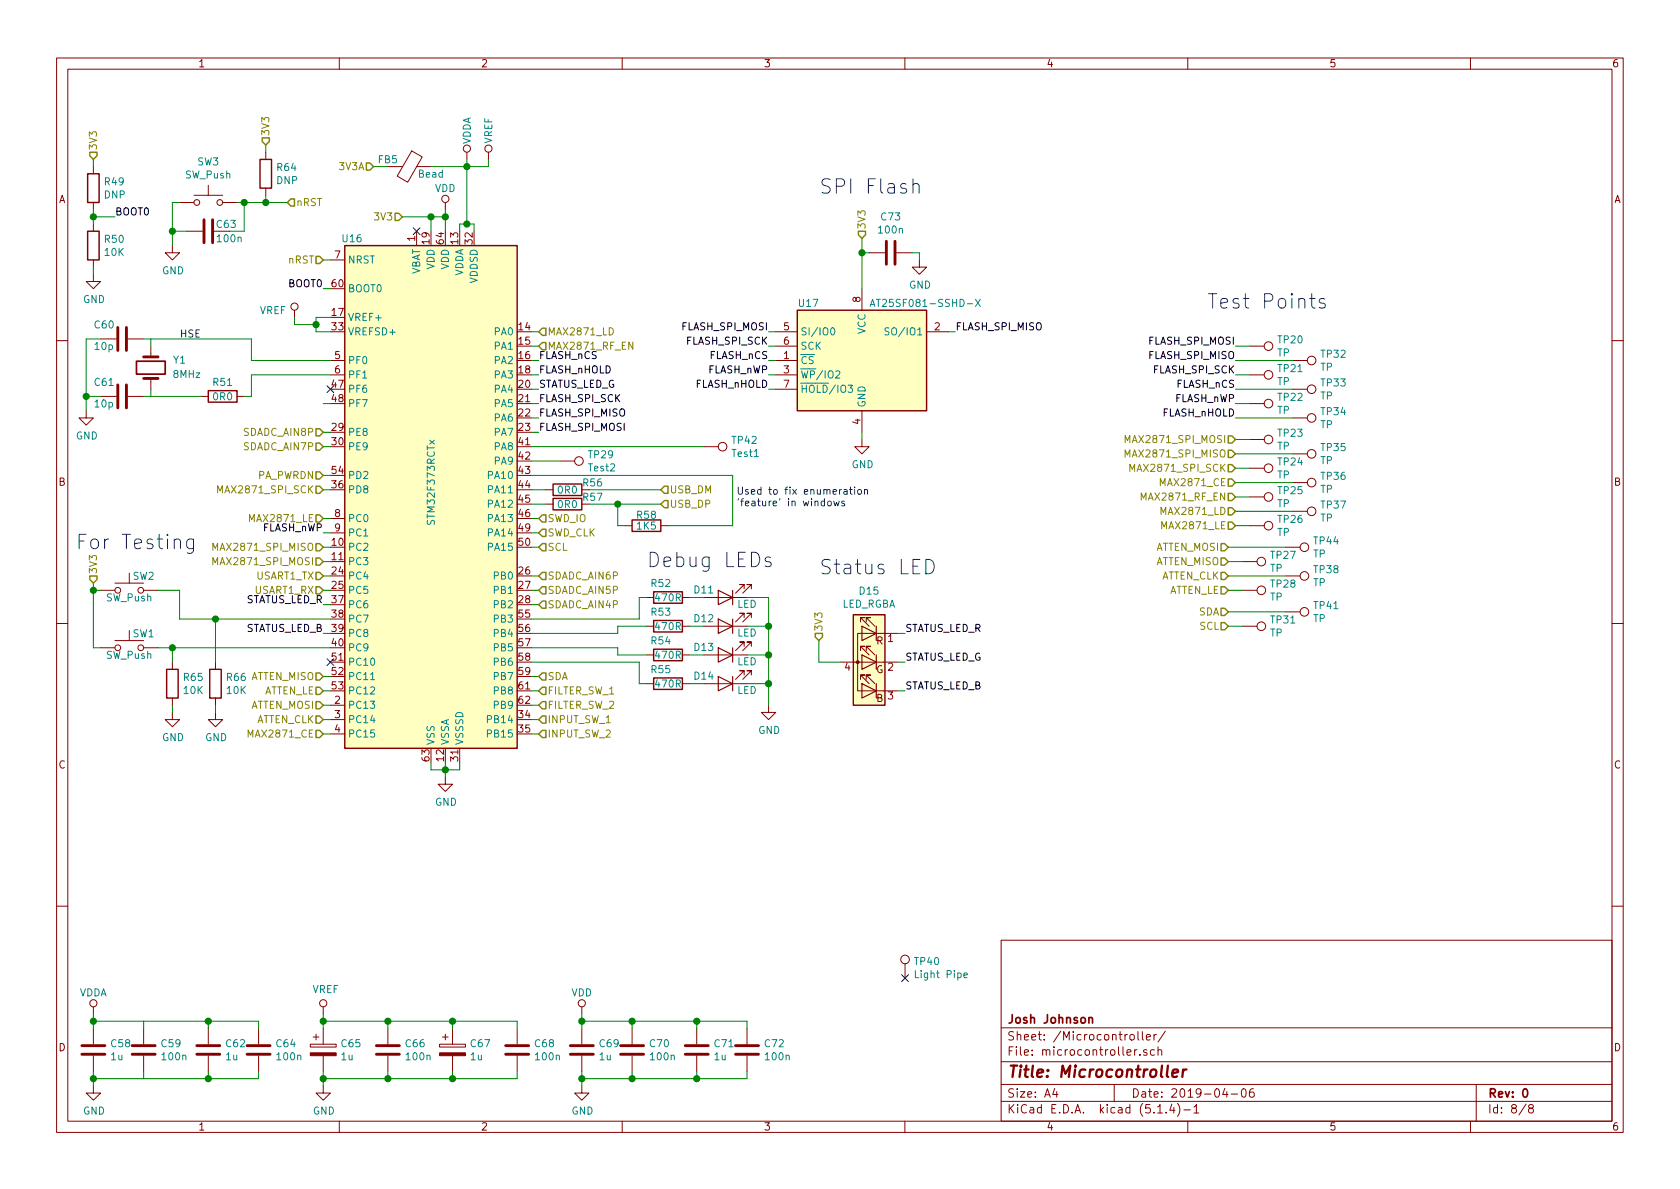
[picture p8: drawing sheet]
<svg xmlns="http://www.w3.org/2000/svg" width="297mm" height="210mm" viewBox="0 0 297 210" stroke-linecap="round" stroke-linejoin="round" font-family="sans-serif">
<defs><g id="words">
<g font-size="3.5" fill="#0000c2">
<text x="144.8" y="34.3">SPI Flash</text>
<text x="213.4" y="54.6">Test Points</text>
<text x="13.3" y="97.1">For Testing</text>
<text x="114.3" y="100.3">Debug LEDs</text>
<text x="144.8" y="101.6">Status LED</text>
</g>
<text font-size="2.8" fill="#840000" x="178" y="190.5">Title: Microcontroller</text>
<g font-size="2.1" fill="#840000">
<text x="178" y="184">Sheet: /Microcontroller/</text>
<text x="178" y="181">Josh Johnson</text>
<text x="178" y="186.7">File: microcontroller.sch</text>
<text x="178" y="196.9">KiCad E.D.A. kicad (5.1.4)-1</text>
<text x="178" y="194.1">Size: A4</text>
<text x="200" y="194.1">Date: 2019-04-06</text>
<text x="263" y="194.1">Rev: 0</text>
<text x="263" y="196.9">Id: 8/8</text>
</g>
<g font-size="1.8" fill="#840000">
<text x="35" y="11.9">1</text>
<text x="85" y="11.9">2</text>
<text x="135" y="11.9">3</text>
<text x="185" y="11.9">4</text>
<text x="235" y="11.9">5</text>
<text x="285" y="11.9">6</text>
<text x="10.4" y="35.9">A</text>
<text x="285.4" y="35.9">A</text>
<text x="59.2" y="45.7">7</text>
<text x="73.4" y="42.6" transform="rotate(-90 73.4 42.6)">1</text>
<text x="75.9" y="43.1" transform="rotate(-90 75.9 43.1)">19</text>
<text x="78.5" y="43.1" transform="rotate(-90 78.5 43.1)">64</text>
<text x="81" y="43.1" transform="rotate(-90 81 43.1)">13</text>
<text x="83.6" y="43.1" transform="rotate(-90 83.6 43.1)">32</text>
<text x="58.7" y="50.8">60</text>
<text x="152.1" y="53.4" transform="rotate(-90 152.1 53.4)">8</text>
<text x="58.7" y="55.9">17</text>
<text x="58.7" y="58.4">33</text>
<text x="91.7" y="58.4">14</text>
<text x="138.6" y="58.4">5</text>
<text x="165.3" y="58.4">2</text>
<text x="59.2" y="63.5">5</text>
<text x="91.7" y="61">15</text>
<text x="91.7" y="63.5">16</text>
<text x="138.6" y="63.5">1</text>
<text x="138.6" y="61">6</text>
<text x="58.7" y="68.6">47</text>
<text x="58.7" y="71.1">48</text>
<text x="59.2" y="66">6</text>
<text x="91.7" y="66">18</text>
<text x="91.7" y="68.6">20</text>
<text x="91.7" y="71.1">21</text>
<text x="138.6" y="66">3</text>
<text x="138.6" y="68.6">7</text>
<text x="58.7" y="76.2">29</text>
<text x="91.7" y="73.7">22</text>
<text x="91.7" y="76.2">23</text>
<text x="152.1" y="75" transform="rotate(-90 152.1 75)">4</text>
<text x="58.7" y="83.8">54</text>
<text x="58.7" y="78.7">30</text>
<text x="91.7" y="83.8">43</text>
<text x="91.7" y="78.7">41</text>
<text x="91.7" y="81.3">42</text>
<text x="10.4" y="85.9">B</text>
<text x="58.7" y="86.4">36</text>
<text x="91.7" y="86.4">44</text>
<text x="91.7" y="88.9">45</text>
<text x="285.4" y="85.9">B</text>
<text x="59.2" y="91.4">8</text>
<text x="59.2" y="94">9</text>
<text x="91.7" y="91.4">46</text>
<text x="91.7" y="94">49</text>
<text x="58.7" y="96.5">10</text>
<text x="58.7" y="99.1">11</text>
<text x="58.7" y="101.6">24</text>
<text x="91.7" y="96.5">50</text>
<text x="91.7" y="101.6">26</text>
<text x="58.7" y="104.1">25</text>
<text x="58.7" y="106.7">37</text>
<text x="91.7" y="104.1">27</text>
<text x="91.7" y="106.7">28</text>
<text x="58.7" y="109.2">38</text>
<text x="58.7" y="111.8">39</text>
<text x="91.7" y="109.2">55</text>
<text x="91.7" y="111.8">56</text>
<text x="154.9" y="114">R</text>
<text x="157" y="113.5">1</text>
<text x="58.7" y="116.8">51</text>
<text x="58.7" y="119.4">52</text>
<text x="58.7" y="114.3">40</text>
<text x="91.7" y="114.3">57</text>
<text x="91.7" y="116.8">58</text>
<text x="91.7" y="119.4">59</text>
<text x="149.4" y="118.6">4</text>
<text x="154.9" y="119">G</text>
<text x="157" y="118.6">2</text>
<text x="58.7" y="121.9">53</text>
<text x="59.2" y="124.5">2</text>
<text x="91.7" y="121.9">61</text>
<text x="91.7" y="124.5">62</text>
<text x="154.9" y="124.1">B</text>
<text x="157" y="123.7">3</text>
<text x="59.2" y="127">3</text>
<text x="59.2" y="129.5">4</text>
<text x="91.7" y="127">34</text>
<text x="91.7" y="129.5">35</text>
<text x="10.4" y="135.9">C</text>
<text x="75.9" y="134.6" transform="rotate(-90 75.9 134.6)">63</text>
<text x="78.5" y="134.6" transform="rotate(-90 78.5 134.6)">12</text>
<text x="81" y="134.6" transform="rotate(-90 81 134.6)">31</text>
<text x="285.4" y="135.9">C</text>
<text x="10.4" y="185.9">D</text>
<text x="285.4" y="185.9">D</text>
<text x="35" y="199.9">1</text>
<text x="85" y="199.9">2</text>
<text x="135" y="199.9">3</text>
<text x="185" y="199.9">4</text>
<text x="235" y="199.9">5</text>
<text x="285" y="199.9">6</text>
</g>
<g font-size="1.8" fill="#848400">
<text x="17.1" y="26.7" transform="rotate(-90 17.1 26.7)">3V3</text>
<text x="47.6" y="24.1" transform="rotate(-90 47.6 24.1)">3V3</text>
<text x="60.1" y="30.1">3V3A</text>
<text x="52.3" y="36.4">nRST</text>
<text x="66.4" y="39">3V3</text>
<text x="153" y="40.6" transform="rotate(-90 153 40.6)">3V3</text>
<text x="51" y="46.6">nRST</text>
<text x="96.8" y="59.3">MAX2871_LD</text>
<text x="96.8" y="61.8">MAX2871_RF_EN</text>
<text x="43.2" y="77.1">SDADC_AIN8P</text>
<text x="43.2" y="79.6">SDADC_AIN7P</text>
<text x="199.7" y="78.4">MAX2871_SPI_MOSI</text>
<text x="199.7" y="80.9">MAX2871_SPI_MISO</text>
<text x="200.5" y="83.4">MAX2871_SPI_SCK</text>
<text x="39.2" y="87.2">MAX2871_SPI_SCK</text>
<text x="45.5" y="84.7">PA_PWRDN</text>
<text x="118.4" y="89.8">USB_DP</text>
<text x="118.4" y="87.2">USB_DM</text>
<text x="202.3" y="88.5">MAX2871_RF_EN</text>
<text x="205.6" y="86">MAX2871_CE</text>
<text x="44.5" y="92.3">MAX2871_LE</text>
<text x="96.8" y="92.3">SWD_IO</text>
<text x="96.8" y="94.9">SWD_CLK</text>
<text x="205.7" y="91.1">MAX2871_LD</text>
<text x="205.8" y="93.6">MAX2871_LE</text>
<text x="17.1" y="101.6" transform="rotate(-90 17.1 101.6)">3V3</text>
<text x="38.4" y="99.9">MAX2871_SPI_MOSI</text>
<text x="38.4" y="97.4">MAX2871_SPI_MISO</text>
<text x="96.8" y="97.4">SCL</text>
<text x="204.2" y="99.9">ATTEN_MISO</text>
<text x="204.2" y="97.4">ATTEN_MOSI</text>
<text x="45.3" y="102.5">USART1_TX</text>
<text x="96.8" y="102.5">SDADC_AIN6P</text>
<text x="96.8" y="107.6">SDADC_AIN4P</text>
<text x="96.8" y="105">SDADC_AIN5P</text>
<text x="205.1" y="102.5">ATTEN_CLK</text>
<text x="206.5" y="105">ATTEN_LE</text>
<text x="145.4" y="111.8" transform="rotate(-90 145.4 111.8)">3V3</text>
<text x="211.9" y="108.8">SDA</text>
<text x="212.1" y="111.4">SCL</text>
<text x="40.2" y="120.4">R66 ATTEN_MISO</text>
<text x="44.2" y="125.3">ATTEN_MOSI</text>
<text x="46.5" y="122.8">ATTEN_LE</text>
<text x="96.8" y="120.3">SDA</text>
<text x="96.8" y="125.3">FILTER_SW_2</text>
<text x="96.8" y="122.8">FILTER_SW_1</text>
<text x="44.3" y="130.4">MAX2871_CE</text>
<text x="45.1" y="127.9">ATTEN_CLK</text>
<text x="96.8" y="130.4">INPUT_SW_2</text>
<text x="96.8" y="127.9">INPUT_SW_1</text>
</g>
<g font-size="1.8" fill="#008484">
<text x="34.9" y="29.3">SW3</text>
<text x="66.9" y="28.9">FB5</text>
<text x="83.2" y="25.6" transform="rotate(-90 83.2 25.6)">VDDA</text>
<text x="87" y="25.4" transform="rotate(-90 87 25.4)">VREF</text>
<text x="18.4" y="35.1">DNP</text>
<text x="18.6" y="32.8">R49</text>
<text x="32.8" y="31.6">SW_Push</text>
<text x="48.9" y="32.6">DNP</text>
<text x="49" y="30.2">R64</text>
<text x="74" y="31.4">Bead</text>
<text x="76.9" y="34">VDD</text>
<text x="38.4" y="40.3">C63</text>
<text x="155.5" y="41.3">100n</text>
<text x="155.9" y="39">C73</text>
<text x="18.6" y="42.9">R50</text>
<text x="18.6" y="45.3">10K</text>
<text x="38.6" y="42.8">100n</text>
<text x="60.6" y="42.8">U16</text>
<text x="61.5" y="46.6">NRST</text>
<text x="76.8" y="47.7" transform="rotate(-90 76.8 47.7)">VDD</text>
<text x="79.4" y="47.7" transform="rotate(-90 79.4 47.7)">VDD</text>
<text x="14.7" y="53.6">GND</text>
<text x="28.7" y="48.5">GND</text>
<text x="61.5" y="51.7">BOOT0</text>
<text x="74.3" y="48.8" transform="rotate(-90 74.3 48.8)">VBAT</text>
<text x="81.9" y="48.9" transform="rotate(-90 81.9 48.9)">VDDA</text>
<text x="84.5" y="50.1" transform="rotate(-90 84.5 50.1)">VDDSD</text>
<text x="160.7" y="51">GND</text>
<text x="16.8" y="58.1">C60</text>
<text x="45.9" y="55.5">VREF</text>
<text x="61.5" y="56.8">VREF+</text>
<text x="61.5" y="59.3">VREFSD+</text>
<text x="87.5" y="59.3">PA0</text>
<text x="141.3" y="54.3">U17</text>
<text x="141.5" y="59.3">SI/IO0</text>
<text x="153" y="59.1" transform="rotate(-90 153 59.1)">VCC</text>
<text x="155.2" y="54.3">AT25SF081-SSHD-X</text>
<text x="157.4" y="59.3">SO/IO1</text>
<text x="16.8" y="61.9">10p</text>
<text x="30.7" y="64.3">Y1</text>
<text x="61.5" y="64.4">PF0</text>
<text x="87.5" y="61.8">PA1</text>
<text x="87.5" y="64.4">PA2</text>
<text x="141.5" y="64.4">CS</text>
<text x="141.5" y="61.8">SCK</text>
<text x="225.8" y="63">TP</text>
<text x="226" y="60.7">TP20</text>
<text x="226" y="65.8">TP21</text>
<text x="233.5" y="65.6">TP</text>
<text x="233.7" y="63.3">TP32</text>
<text x="16.8" y="68.2">C61</text>
<text x="30.7" y="66.8">8MHz</text>
<text x="37.7" y="68.2">R51</text>
<text x="37.7" y="70.8">0R0</text>
<text x="61.5" y="66.9">PF1</text>
<text x="61.5" y="69.5">PF6</text>
<text x="87.5" y="66.9">PA3</text>
<text x="87.5" y="69.5">PA4</text>
<text x="141.5" y="66.9">WP/IO2</text>
<text x="141.5" y="69.5">HOLD/IO3</text>
<text x="225.8" y="68.1">TP</text>
<text x="226" y="70.9">TP22</text>
<text x="233.5" y="70.7">TP</text>
<text x="233.7" y="68.3">TP33</text>
<text x="13.4" y="77.7">GND</text>
<text x="16.8" y="72.1">10p</text>
<text x="61.5" y="77.1">PE8</text>
<text x="61.5" y="72">PF7</text>
<text x="87.5" y="72">PA5</text>
<text x="87.5" y="74.5">PA6</text>
<text x="87.5" y="77.1">PA7</text>
<text x="153" y="72.1" transform="rotate(-90 153 72.1)">GND</text>
<text x="225.8" y="73.2">TP</text>
<text x="226" y="77.2">TP23</text>
<text x="233.5" y="75.7">TP</text>
<text x="233.7" y="73.4">TP34</text>
<text x="61.5" y="79.6">PE9</text>
<text x="87.5" y="79.6">PA8</text>
<text x="87.5" y="82.2">PA9</text>
<text x="104.1" y="81">TP29</text>
<text x="104.1" y="83.4">Test2</text>
<text x="129.5" y="78.5">TP42</text>
<text x="129.5" y="80.8">Test1</text>
<text x="150.6" y="82.8">GND</text>
<text x="225.8" y="79.5">TP</text>
<text x="226" y="82.3">TP24</text>
<text x="233.5" y="82.1">TP</text>
<text x="233.7" y="79.8">TP35</text>
<text x="61.5" y="84.7">PD2</text>
<text x="61.5" y="87.2">PD8</text>
<text x="86.5" y="84.7">PA10</text>
<text x="86.5" y="87.2">PA11</text>
<text x="86.5" y="89.8">PA12</text>
<text x="98.7" y="87.3">0R0</text>
<text x="98.7" y="89.8">0R0</text>
<text x="103.1" y="86">R56</text>
<text x="103.1" y="88.6">R57</text>
<text x="225.8" y="84.6">TP</text>
<text x="225.8" y="89.7">TP</text>
<text x="226" y="87.4">TP25</text>
<text x="233.5" y="87.2">TP</text>
<text x="233.7" y="84.9">TP36</text>
<text x="233.7" y="89.9">TP37</text>
<text x="61.5" y="92.3">PC0</text>
<text x="61.5" y="94.9">PC1</text>
<text x="76.9" y="92.5" transform="rotate(-90 76.9 92.5)">STM32F373RCTx</text>
<text x="86.5" y="92.3">PA13</text>
<text x="86.5" y="94.9">PA14</text>
<text x="112.7" y="91.7">R58</text>
<text x="112.7" y="93.6">1K5</text>
<text x="225.8" y="94.8">TP</text>
<text x="226" y="92.5">TP26</text>
<text x="233.5" y="92.2">TP</text>
<text x="61.5" y="97.4">PC2</text>
<text x="61.5" y="99.9">PC3</text>
<text x="86.5" y="97.4">PA15</text>
<text x="224.6" y="101.1">TP</text>
<text x="224.8" y="98.8">TP27</text>
<text x="232.2" y="98.6">TP</text>
<text x="232.4" y="96.3">TP44</text>
<text x="232.4" y="101.4">TP38</text>
<text x="18.8" y="106.3">SW_Push</text>
<text x="23.5" y="102.5">SW2</text>
<text x="61.5" y="102.5">PC4</text>
<text x="61.5" y="105">PC5</text>
<text x="61.5" y="107.6">PC6</text>
<text x="87.5" y="102.5">PB0</text>
<text x="87.5" y="105">PB1</text>
<text x="87.5" y="107.6">PB2</text>
<text x="115.2" y="103.8">R52</text>
<text x="116" y="106.3">470R</text>
<text x="122.8" y="104.9">D11</text>
<text x="130.3" y="107.5">LED</text>
<text x="148.8" y="107.5">LED_RGBA</text>
<text x="152" y="105.2">D15</text>
<text x="224.6" y="106.2">TP</text>
<text x="224.8" y="103.9">TP28</text>
<text x="232.2" y="103.7">TP</text>
<text x="232.4" y="107.7">TP41</text>
<text x="23.5" y="112.7">SW1</text>
<text x="61.5" y="110.1">PC7</text>
<text x="61.5" y="112.6">PC8</text>
<text x="87.5" y="110.1">PB3</text>
<text x="87.5" y="112.6">PB4</text>
<text x="115.2" y="108.9">R53</text>
<text x="115.2" y="114">R54</text>
<text x="116" y="111.4">470R</text>
<text x="122.8" y="110">D12</text>
<text x="130.3" y="112.6">LED</text>
<text x="224.6" y="112.6">TP</text>
<text x="224.8" y="110.3">TP31</text>
<text x="232.2" y="110">TP</text>
<text x="18.8" y="116.5">SW_Push</text>
<text x="61.5" y="117.7">PC10</text>
<text x="61.5" y="115.2">PC9</text>
<text x="87.5" y="115.2">PB5</text>
<text x="87.5" y="117.7">PB6</text>
<text x="115.2" y="119">R55</text>
<text x="116" y="116.5">470R</text>
<text x="122.8" y="115.1">D13</text>
<text x="130.3" y="117.6">LED</text>
<text x="32.5" y="120.4">R65</text>
<text x="32.5" y="122.7">10K</text>
<text x="40.2" y="122.7">10K</text>
<text x="61.5" y="120.3">PC11</text>
<text x="61.5" y="122.8">PC12</text>
<text x="61.5" y="125.3">PC13</text>
<text x="87.5" y="120.3">PB7</text>
<text x="87.5" y="122.8">PB8</text>
<text x="87.5" y="125.3">PB9</text>
<text x="116" y="121.6">470R</text>
<text x="122.8" y="120.2">D14</text>
<text x="130.3" y="122.7">LED</text>
<text x="28.7" y="131.1">GND</text>
<text x="36.3" y="131.1">GND</text>
<text x="61.5" y="127.9">PC14</text>
<text x="61.5" y="130.4">PC15</text>
<text x="76.8" y="131.8" transform="rotate(-90 76.8 131.8)">VSS</text>
<text x="79.4" y="131.8" transform="rotate(-90 79.4 131.8)">VSSA</text>
<text x="81.9" y="131.8" transform="rotate(-90 81.9 131.8)">VSSSD</text>
<text x="86.5" y="127.9">PB14</text>
<text x="86.5" y="130.4">PB15</text>
<text x="134.1" y="129.8">GND</text>
<text x="76.9" y="142.5">GND</text>
<text x="161.8" y="170.7">TP40</text>
<text x="162.2" y="173">Light Pipe</text>
<text x="14" y="176.2">VDDA</text>
<text x="55.2" y="175.6">VREF</text>
<text x="101" y="176.2">VDD</text>
<text x="19.7" y="185.2">C58</text>
<text x="28.6" y="185.2">C59</text>
<text x="40" y="185.2">C62</text>
<text x="48.9" y="185.2">C64</text>
<text x="60.4" y="185.2">C65</text>
<text x="71.8" y="185.2">C66</text>
<text x="83.3" y="185.2">C67</text>
<text x="94.6" y="185.2">C68</text>
<text x="106.1" y="185.2">C69</text>
<text x="115" y="185.2">C70</text>
<text x="126.4" y="185.2">C71</text>
<text x="135.3" y="185.2">C72</text>
<text x="19.7" y="187.5">1u</text>
<text x="28.8" y="187.5">100n</text>
<text x="40" y="187.5">1u</text>
<text x="49.1" y="187.5">100n</text>
<text x="60.6" y="187.5">1u</text>
<text x="72" y="187.5">100n</text>
<text x="83.5" y="187.5">1u</text>
<text x="94.8" y="187.5">100n</text>
<text x="106" y="187.5">1u</text>
<text x="115.1" y="187.5">100n</text>
<text x="126.3" y="187.5">1u</text>
<text x="135.5" y="187.5">100n</text>
<text x="14.7" y="197.1">GND</text>
<text x="55.3" y="197.1">GND</text>
<text x="101" y="197.1">GND</text>
</g>
<g font-size="1.8">
<text x="20.3" y="38.1">BOOT0</text>
<text x="51.1" y="50.8">BOOT0</text>
<text x="120.6" y="58.4">FLASH_SPI_MOSI</text>
<text x="168.9" y="58.4">FLASH_SPI_MISO</text>
<text x="95.2" y="63.5">FLASH_nCS</text>
<text x="121.4" y="61">FLASH_SPI_SCK</text>
<text x="125.5" y="63.5">FLASH_nCS</text>
<text x="203.2" y="61">FLASH_SPI_MOSI</text>
<text x="203.2" y="63.5">FLASH_SPI_MISO</text>
<text x="95.2" y="71.1">FLASH_SPI_SCK</text>
<text x="95.2" y="66">FLASH_nHOLD</text>
<text x="95.2" y="68.6">STATUS_LED_G</text>
<text x="122.9" y="68.6">FLASH_nHOLD</text>
<text x="125.1" y="66">FLASH_nWP</text>
<text x="204" y="66">FLASH_SPI_SCK</text>
<text x="207.6" y="71.1">FLASH_nWP</text>
<text x="208" y="68.6">FLASH_nCS</text>
<text x="95.2" y="73.7">FLASH_SPI_MISO</text>
<text x="95.2" y="76.2">FLASH_SPI_MOSI</text>
<text x="205.5" y="73.7">FLASH_nHOLD</text>
<text x="46.3" y="94">FLASH_nWP</text>
<text x="43.3" y="106.7">STATUS_LED_R</text>
<text x="45.1" y="105">USART1_RX</text>
<text x="43.3" y="111.8">STATUS_LED_B</text>
<text x="160" y="111.8">STATUS_LED_R</text>
<text x="160" y="116.8">STATUS_LED_G</text>
<text x="160" y="121.9">STATUS_LED_B</text>
</g>
<g font-size="1.8" fill="#0000c2">
<text x="31.7" y="59.7">HSE</text>
<text x="130.2" y="87.5">Used to fix enumeration</text>
<text x="130.2" y="89.5">'feature' in windows</text>
</g>
</g></defs>
<g fill="none" stroke="#840000" stroke-width=".18">
<path d="M10 10.3h277v189.9h-277zM12 12.2h273v186.1h-273zM60 10.3v1.9M110 10.3v1.9M160 10.3v1.9M210 10.3v1.9M260 10.3v1.9M16.5 29.5v1.2M16.5 35.8v1.3M16.5 39.6v1.3M31.7 35.8h2.6M34.3 34.5h5.1"/>
<path d="M36.8 32.8v1.7M39.4 35.8h2.5M47 26.9v1.3M47 33.3v1.2M68.6 29.5h2.6M72.8 26.7l1.9 1.1-2.6 4.4-1.9-1.1zM73.7 29.5h2.5M78.7 35.8v1.3M82.5 26.9v1.3M86.4 26.9v1.3M16.5 48.5v1.3h1.3l-1.3 1.2-1.3-1.2h1.3M16.5 46v1.2"/>
<path d="M17.8 59.9h2.8M22.6 59.9h2.8M30.5 43.4v1.3h1.2l-1.2 1.3-1.3-1.3h1.3M33 40.9h2.8M52.1 54.9v1.2M58.4 46h2.6M73.7 40.9v2.5M137.2 58.7h3.8M152.4 51v3.9M153.7 44.7h2.8M158.5 44.7h2.8M162.6 46v1.2h1.2l-1.2 1.3-1.3-1.3h1.3"/>
<path d="M163.8 58.7h3.8M10 60.2h2M15.2 72.6v1.3h1.3l-1.3 1.3-1.2-1.3h1.2M17.8 70.1h2.8M22.6 70.1h2.8M26.7 61.2v1.9M26.7 66.9v1.9M35.6 70.1h1.2M41.9 70.1h1.3M58.4 63.7h2.6M58.4 66.3h2.6M124.5 79h2.5"/>
<path d="M137.2 63.7h3.8M137.2 66.3h3.8M137.2 61.2h3.8M137.2 68.8h3.8M152.4 77.7v1.3h1.3l-1.3 1.3-1.3-1.3h1.3M152.4 72.6v3.8M221 66.3h2.5M221 61.2h2.5M221 77.7h2.5M221 71.4h2.5M228.6 63.7h2.5M228.6 68.8h2.5"/>
<path d="M228.6 73.9h2.5M285 60.2h2M58.4 91.7h2.6M58.4 94.2h2.6M96.5 86.6h1.3M96.5 89.1h1.3M99.1 81.5h2.5M110.5 93h1.3M116.8 93h1.3M219.7 99.3h2.5M221 93h2.5M221 82.8h2.5"/>
<path d="M221 87.9h2.5M227.3 96.8h2.6M228.6 85.3h2.5M228.6 80.3h2.5M228.6 90.4h2.5M10 110.3h2M17.8 104.4h2.5M17.8 114.5h2.5M20.3 103.1h5.1M20.3 113.3h5.1M22.9 101.3v1.8M22.9 111.5v1.8"/>
<path d="M25.4 104.4h2.5M25.4 114.5h2.5M30.5 117.1v1.3M38.1 117.1v1.3M114.3 105.7h1.3M114.3 115.8h1.3M114.3 110.7h1.3M120.6 105.7h1.3M120.6 115.8h1.3M120.6 110.7h1.3M124.5 105.7h7.6M124.5 115.8h7.6"/>
<path d="M124.5 110.7h7.6M131.6 104.1v-.7h-.8h.8l-1.6 1.5M131.6 114.3v-.8h-.8h.8l-1.6 1.6M131.6 119.4v-.8h-.8h.8l-1.6 1.5M131.6 109.2v-.7h-.8h.8l-1.6 1.5M132.8 104.1v-.7h-.7h.7l-1.5 1.5M132.8 114.3v-.8h-.7h.7l-1.5 1.6M132.8 119.4v-.8h-.7h.7l-1.5 1.5M132.8 109.2v-.7h-.7h.7l-1.5 1.5M148.6 117.1h10.1M152.1 115.1v-.8h.8h-.8l1.6 1.5M152.1 110v-.8h.8h-.8l1.6 1.5"/>
<path d="M152.4 110.7h.1M153.2 115.1v-.8h.7h-.7l1.5 1.5M153.2 110v-.8h.7h-.7l1.5 1.5M158.7 112h-7.1v10.2h7.1M219.7 104.4h2.5M219.7 110.7h2.5M227.3 101.8h2.6M227.3 108.2h2.6M285 110.3h2M30.5 126v1.2h1.2l-1.2 1.3-1.3-1.3h1.3M30.5 123.4v1.3M38.1 126v1.2h1.3l-1.3 1.3-1.3-1.3h1.3"/>
<path d="M38.1 123.4v1.3M58.4 124.7h2.6M58.4 127.2h2.6M58.4 129.8h2.6M78.7 137.4v1.3h1.3l-1.3 1.2-1.2-1.2h1.2M114.3 120.9h1.3M120.6 120.9h1.3M124.5 120.9h7.6M135.9 124.7v1.3h1.3l-1.3 1.2-1.3-1.2h1.3M152.1 120.1v-.7h.8h-.8l1.6 1.5M153.2 120.1v-.7h.7h-.7l1.5 1.5M10 160.2h2"/>
<path d="M16.5 178v1.3M57.1 178v1.3M102.9 178v1.3M160 170.4v2.6M177 166.3h108v32h-108zM285 160.2h2M16.5 192v1.3h1.3l-1.3 1.3-1.3-1.3h1.3M16.5 181.9v2.8M16.5 186.7v2.8M25.4 181.9v2.8M25.4 186.7v2.8M36.8 181.9v2.8"/>
<path d="M36.8 186.7v2.8M45.7 181.9v2.8M45.7 186.7v2.8M54.9 184.7h4.5v.5h-4.5zM55.4 183.4h1M55.9 182.9v1M57.1 192v1.3h1.3l-1.3 1.3-1.2-1.3h1.2M57.1 181.9v2.8M57.1 186.7v2.8M60 198.3v1.9M68.6 181.9v2.8M68.6 186.7v2.8"/>
<path d="M77.7 184.7h4.6v.5h-4.6zM78.2 183.4h1M78.7 182.9v1M80 181.9v2.8M80 186.7v2.8M91.4 181.9v2.8M91.4 186.7v2.8M102.9 192v1.3h1.2l-1.2 1.3-1.3-1.3h1.3M102.9 181.9v2.8M102.9 186.7v2.8M110 198.3v1.9M111.8 181.9v2.8"/>
<path d="M111.8 186.7v2.8M123.2 181.9v2.8M123.2 186.7v2.8M132.1 181.9v2.8M132.1 186.7v2.8M160 198.3v1.9M177 194.8h108M177 191.8h108M177 187.8h108M177 181.8h108M186.5 192.5l-.4 1h1M186.8 193v1"/>
<path d="M197 191.8v3M199.8 183.1l.3-.2 .4 .2v.7l-.2 .1-.5-.1zM201 185.6l-.4 .3M201.2 182.4v1.3l.2 .2M201.5 186.5v.1M202 182.4v1.3l.2 .2M202.7 183.4l.7-.1-.1-.3-.4-.1-.2 .2 .1 .7h.5M202.8 185.7a.37 .37 0 0 0-.6 .1l.1 .2 .5 .2v.1l-.2 .3-.4-.1M204 182.9v1M204.1 185.7l-.4-.1-.3 .3 .1 .6 .2 .1 .4-.1M204.5 182.9l-.5 .3M204.7 196.8h.8"/>
<path d="M204.7 185.7h.1a.37 .37 0 0 1 .6 .1v.8M204.7 185.1v1.5M206 182.3l-1.3 2M206.2 196.7v.1M207.2 195.2l-.4 1.1h.9M207.5 195.8v1M208.2 195.1a1.71 1.71 0 0 1 0 2.3M209.3 196.3h1.2M210 198.3v1.9M211.1 195.8l.4-.5v1.5M211.1 196.8h.9M216.6 192.5l-.4 1h.9"/>
<path d="M216.9 193v1M217.7 193.5h1.1M219.6 192.7l.4-.2a.94 .94 0 0 1 0 1.5 .82 .82 0 0 1-.4-1.3zM221.6 192.5a.59 .59 0 0 0-.7 .7l.1 .7 .2 .1 .5-.1 .1-.5-.2-.2-.4-.1-.3 .3M260 198.3v1.9M261 191.8v6.5M269.8 195.2l-1.2 2M270.6 196l-.3-.2v-.2l.3-.3h.2l.3 .3-.1 .2-.6 .2a.48 .48 0 0 0-.1 .7l.3 .1 .4-.1a.48 .48 0 0 0-.2-.7"/>
<circle cx="34.8" cy="35.8" r=".51"/>
<circle cx="38.9" cy="35.8" r=".51"/>
<circle cx="78.7" cy="35.2" r=".63"/>
<circle cx="82.5" cy="26.3" r=".63"/>
<circle cx="86.4" cy="26.3" r=".63"/>
<circle cx="52.1" cy="54.2" r=".63"/>
<circle cx="127.8" cy="79" r=".76"/>
<circle cx="224.3" cy="66.3" r=".76"/>
<circle cx="224.3" cy="77.7" r=".76"/>
<circle cx="224.3" cy="71.4" r=".76"/>
<circle cx="224.3" cy="61.2" r=".76"/>
<circle cx="231.9" cy="63.7" r=".76"/>
<circle cx="231.9" cy="68.8" r=".76"/>
<circle cx="231.9" cy="73.9" r=".76"/>
<circle cx="102.4" cy="81.5" r=".76"/>
<circle cx="223" cy="99.3" r=".76"/>
<circle cx="224.3" cy="82.8" r=".76"/>
<circle cx="224.3" cy="93" r=".76"/>
<circle cx="224.3" cy="87.9" r=".76"/>
<circle cx="230.6" cy="96.8" r=".76"/>
<circle cx="231.9" cy="85.3" r=".76"/>
<circle cx="231.9" cy="80.3" r=".76"/>
<circle cx="231.9" cy="90.4" r=".76"/>
<circle cx="20.8" cy="104.4" r=".51"/>
<circle cx="20.8" cy="114.5" r=".51"/>
<circle cx="24.9" cy="114.5" r=".51"/>
<circle cx="24.9" cy="104.4" r=".51"/>
<circle cx="223" cy="104.4" r=".76"/>
<circle cx="223" cy="110.7" r=".76"/>
<circle cx="230.6" cy="101.8" r=".76"/>
<circle cx="230.6" cy="108.2" r=".76"/>
<circle cx="16.5" cy="177.4" r=".63"/>
<circle cx="57.1" cy="177.4" r=".63"/>
<circle cx="102.9" cy="177.4" r=".63"/>
<circle cx="160" cy="169.7" r=".76"/>
</g>
<path d="M24.1 63.9h5.1v2.3h-5.1zM192.5 180.1l.2-.2 .4 .1 .1 .9M269.4 192.7l.2-.2a.8 .8 0 0 1 .5 .8 .8 .8 0 0 1-.5 .7l-.2-.1-.2-.4z" fill="none" stroke="#840000" stroke-width=".3"/>
<path d="M207.3 189.8l1-.2-.1-.4-.5-.1-.4 .3v.9l.2 .1 .6-.1M209.2 189.1l-.2 1.3M209.8 189.1a.55 .55 0 0 0-.7 .4" fill="none" stroke="#840000" stroke-width=".41"/>
<g fill="#ffffc2" stroke="#ffffc2" stroke-width=".18">
<path d="M150.9 108.7h5.6v16h-5.6z"/>
<path d="M61 43.4h30.4v88.9h-30.4z"/>
<path d="M141 54.9h22.8v17.7h-22.8z"/>
</g>
<g fill="none" stroke="#840000" stroke-width=".25">
<path d="M15.5 30.7h2v5.1h-2zM46 28.2h2v5.1h-2zM15.5 40.9h2v5.1h-2zM61 43.4h30.4v88.9h-30.4zM141 54.9h22.8v17.7h-22.8zM36.8 69.1h5.1v2h-5.1zM97.8 85.6h5.1v2h-5.1zM97.8 88.1h5.1v2.1h-5.1zM111.8 91.9h5v2.1h-5zM29.5 118.4h2v5h-2zM37.1 118.4h2v5h-2zM115.6 104.6h5v2.1h-5z"/>
<path d="M115.6 109.7h5v2.1h-5zM115.6 114.8h5v2h-5zM115.6 119.9h5v2h-5zM150.9 108.7h5.6v16h-5.6z"/>
</g>
<g fill="#840000" stroke="#840000" stroke-width=".18">
<path d="M54.9 186.2h4.5v.5h-4.5z"/>
<path d="M77.7 186.2h4.6v.5h-4.6z"/>
<circle cx="151.6" cy="117.1" r=".25"/>
</g>
<g fill="none" stroke="#840000" stroke-width=".2">
<path d="M127 104.4l2.5 1.3-2.5 1.2zM127 114.5l2.5 1.3-2.5 1.3zM127 119.6l2.5 1.3-2.5 1.3zM127 109.5l2.5 1.2-2.5 1.3zM129.5 104.4v2.5M129.5 109.5v2.5M129.5 114.5v2.6M129.5 119.6v2.6M152.4 115.8l2.5 1.3-2.5 1.3zM152.4 110.7l2.5 1.3-2.5 1.3zM154.9 110.7v2.6M154.9 115.8v2.6"/>
<path d="M152.4 120.9l2.5 1.3-2.5 1.2zM154.9 120.9v2.5"/>
</g>
<path d="M147 58.1l.2-.1a.67 .67 0 0 1 .4 .6 .67 .67 0 0 1-.4 .6l-.3-.2v-.3zM153.8 54.2l.5-1.3 .4 1.3M154 53.8h.6M157.2 58h-.5l-.2 .1v.3l.6 .3 .1 .3-.3 .2h-.4M172.5 52.9l.8 1.3M173.3 52.9l-.8 1.3M147.8 65.7l.5-.1 .2 .3-.1 .2-.7 .7h.8M149.9 68.1h.8l-.4 .5 .4 .1-.1 .6-.5 .1-.2-.1M65.5 120.2h.7M170.4 172.5l.6-.1v-.3h-.4l-.2 .1 .1 .6h.5" fill="none" stroke="#008484" stroke-width=".18"/>
<g fill="none" stroke="#840000" stroke-width=".51">
<path d="M36.1 38.9v4M37.6 38.9v4M20.8 57.9v4.1M22.4 57.9v4.1M156.7 42.7v4M158.2 42.7v4M20.8 68.1v4M22.4 68.1v4M25.4 66.9h2.5M25.4 63.1h2.5M14.5 186.4h4M14.5 184.9h4"/>
<path d="M23.4 186.4h4M23.4 184.9h4M34.8 186.4h4.1M34.8 184.9h4.1M43.7 186.4h4.1M43.7 184.9h4.1M66.5 186.4h4.1M66.5 184.9h4.1M89.4 186.4h4.1M89.4 184.9h4.1M100.8 186.4h4.1M100.8 184.9h4.1"/>
<path d="M109.7 186.4h4.1M109.7 184.9h4.1M121.2 186.4h4M121.2 184.9h4M130 186.4h4.1M130 184.9h4.1"/>
</g>
<g fill="none" stroke="#008400" stroke-width=".18">
<path d="M16.5 28.2v1.3M16.5 37.1v2.5M16.5 38.3h3.8M31.7 35.8h-1.2v7.6M41.9 35.8h8.9M43.2 35.8v5.1h-2.6M47 25.6v1.3M47 34.5v1.3M66 29.5h2.6M71.1 38.3h7.6M76.2 38.3v2.6M78.7 37.1v3.8"/>
<path d="M82.5 28.2v11.4M86.4 28.2v1.3h-10.2M16.5 47.2v1.3M17.8 59.9h-2.6v12.7M25.4 59.9h19v3.8h14M26.7 59.9v1.3M30.5 40.9h2.5M52.1 56.1v1.3h3.8M57.1 46h1.3M57.1 51h1.3M58.4 56.1h-2.5v2.6h2.5M81.3 40.9v-1.3h2.5v1.3"/>
<path d="M94 58.7h1.2M135.9 58.7h1.3M152.4 42.2v8.8M152.4 44.7h1.3M161.3 44.7h1.3v1.3M167.6 58.7h1.3M15.2 70.1h2.6M25.4 70.1h10.2M26.7 68.8v1.3M57.1 76.4h1.3M57.1 79h1.3M57.1 71.4h1.3"/>
<path d="M58.4 66.3h-14v3.8h-1.2M94 76.4h1.2M94 79h30.5M94 66.3h1.2M94 63.7h1.2M94 61.2h1.2M94 71.4h1.2M94 68.8h1.2M94 73.9h1.2M135.9 66.3h1.3M135.9 63.7h1.3M135.9 61.2h1.3"/>
<path d="M135.9 68.8h1.3M152.4 76.4v1.3M218.4 66.3h2.6M218.4 63.7h10.2M218.4 61.2h2.6M218.4 71.4h2.6M218.4 68.8h10.2M218.4 73.9h10.2M218.4 77.7h2.6M57.1 84.1h1.3M57.1 91.7h1.3M57.1 94.2h1.3"/>
<path d="M57.1 86.6h1.3M57.1 99.3h1.3M57.1 96.8h1.3M94 84.1h35.5v8.9h-11.4M94 91.7h1.2M94 94.2h1.2M94 86.6h2.5M94 89.1h2.5M94 96.8h1.2M94 81.5h5.1M104.1 86.6h12.7M104.1 89.1h12.7"/>
<path d="M109.2 89.1v3.9h1.3M217.2 99.3h2.5M217.2 96.8h10.1M218.4 93h2.6M218.4 82.8h2.6M218.4 87.9h2.6M218.4 85.3h10.2M218.4 80.3h10.2M218.4 90.4h10.2M16.5 104.4h1.3M16.5 103.1v11.4h1.3M27.9 104.4h3.8v5.1h26.7"/>
<path d="M27.9 114.5h30.5M30.5 114.5v2.6M38.1 109.5v7.6M57.1 101.8h1.3M57.1 104.4h1.3M57.1 106.9h1.3M57.1 112h1.3M57.1 119.6h1.3M94 101.8h1.2M94 104.4h1.2M94 106.9h1.2M94 114.5h15.2v1.3h5.1"/>
<path d="M94 117.1h19v3.8h1.3M94 119.6h1.2M114.3 105.7h-1.3v3.8h-19M114.3 110.7h-5.1v1.3h-15.2M121.9 110.7h2.6M121.9 105.7h2.6M121.9 115.8h2.6M132.1 110.7h3.8M132.1 105.7h3.8v19M132.1 115.8h3.8M144.8 113.3v3.8h3.8M158.7 117.1h1.3"/>
<path d="M158.7 112h1.3M217.2 101.8h10.1M217.2 104.4h2.5M217.2 108.2h10.1M217.2 110.7h2.5M30.5 124.7v1.3M38.1 124.7v1.3M57.1 124.7h1.3M57.1 122.2h1.3M57.1 127.2h1.3M57.1 129.8h1.3M76.2 134.9v1.2h5.1v-1.2"/>
<path d="M78.7 134.9v2.5M94 124.7h1.2M94 122.2h1.2M94 127.2h1.2M94 129.8h1.2M121.9 120.9h2.6M132.1 120.9h3.8M158.7 122.2h1.3M16.5 179.3v2.6M57.1 179.3v2.6M102.9 179.3v2.6M16.5 189.5v2.5"/>
<path d="M16.5 180.6h29.2v1.3M25.4 180.6v1.3M25.4 189.5v1.2M36.8 180.6v1.3M36.8 189.5v1.2M45.7 189.5v1.2h-29.2M57.1 180.6h34.3v1.3M57.1 189.5v2.5M68.6 180.6v1.3M68.6 189.5v1.2M80 180.6v1.3M80 189.5v1.2"/>
<path d="M91.4 189.5v1.2h-34.3M102.9 180.6h29.2v1.3M102.9 189.5v2.5M111.8 180.6v1.3M111.8 189.5v1.2M123.2 180.6v1.3M123.2 189.5v1.2M132.1 189.5v1.2h-29.2"/>
</g>
<path d="M107.7 58a.64 .64 0 0 1 .8 .6 .64 .64 0 0 1-.8 .6zM111.9 60.5v1.3l-.7-1.3v1.3M198.9 78.3v-1.3l.4 .9 .5-.9v1.3M37.6 99.9v-1.3l.4 .9 .5-.9v1.3M37.6 97.3v-1.2l.4 .9 .5-.9v1.2M38.5 87.2v-1.3l.4 .9 .4-.9v1.3M198.9 80.8v-1.3l.4 1 .5-1v1.3M199.8 83.4v-1.3l.4 .9 .4-.9v1.3" fill="none" stroke="#848400" stroke-width=".18"/>
<g fill="none" stroke="#848400" stroke-width=".25">
<path d="M15.9 26.9h1.2v.7l-.6 .6-.6-.6zM46.4 24.4h1.2v.6l-.6 .6-.6-.6zM50.8 35.8l.6-.6h.7v1.2h-.7zM64.8 28.8h.6l.6 .7-.6 .6h-.6zM69.8 37.7h.7l.6 .6-.6 .7h-.7zM55.9 45.3h.6l.6 .7-.6 .6h-.6zM95.9 58h.6v1.3h-.6l-.7-.6zM151.8 40.9h1.2v.6l-.6 .7-.6-.7zM55.9 78.4h.6l.6 .6-.6 .6h-.6zM55.9 75.8h.6l.6 .6-.6 .7h-.6zM95.9 60.6h.6v1.2h-.6l-.7-.6zM217.2 77.1h.6l.6 .6-.6 .7h-.6z"/>
<path d="M217.2 79.6h.6l.6 .7-.6 .6h-.6zM55.9 91.1h.6l.6 .6-.6 .6h-.6zM55.9 98.7h.6l.6 .6-.6 .6h-.6zM55.9 96.1h.6l.6 .7-.6 .6h-.6zM55.9 86h.6l.6 .6-.6 .6h-.6zM55.9 83.4h.6l.6 .7-.6 .6h-.6zM95.9 96.1h.6v1.3h-.6l-.7-.6zM95.9 91.1h.6v1.2h-.6l-.7-.6zM95.9 93.6h.6v1.3h-.6l-.7-.7zM117.5 88.5h.6v1.3h-.6l-.7-.7zM117.5 86h.6v1.2h-.6l-.7-.6zM215.9 98.7h.6l.7 .6-.7 .6h-.6z"/>
<path d="M215.9 96.1h.6l.7 .7-.7 .6h-.6zM217.2 82.2h.6l.6 .6-.6 .6h-.6zM217.2 84.7h.6l.6 .6-.6 .7h-.6zM217.2 87.2h.6l.6 .7-.6 .6h-.6zM217.2 92.3h.6l.6 .7-.6 .6h-.6zM217.2 89.8h.6l.6 .6-.6 .7h-.6zM15.9 101.8h1.2v.7l-.6 .6-.6-.6zM55.9 119h.6l.6 .6-.6 .7h-.6zM55.9 103.8h.6l.6 .6-.6 .6h-.6zM55.9 101.2h.6l.6 .6-.6 .7h-.6zM95.9 101.2h.6v1.3h-.6l-.7-.7zM95.9 106.3h.6v1.3h-.6l-.7-.7z"/>
<path d="M95.9 103.8h.6v1.2h-.6l-.7-.6zM95.9 119h.6v1.3h-.6l-.7-.7zM144.1 112h1.3v.6l-.6 .7-.7-.7zM215.9 110.1h.6l.7 .6-.7 .7h-.6zM215.9 107.6h.6l.7 .6-.7 .6h-.6zM215.9 103.8h.6l.7 .6-.7 .6h-.6zM215.9 101.2h.6l.7 .6-.7 .7h-.6zM55.9 124.1h.6l.6 .6-.6 .6h-.6zM55.9 129.2h.6l.6 .6-.6 .6h-.6zM55.9 121.5h.6l.6 .7-.6 .6h-.6zM55.9 126.6h.6l.6 .6-.6 .7h-.6zM95.9 129.2h.6v1.2h-.6l-.7-.6z"/>
<path d="M95.9 126.6h.6v1.3h-.6l-.7-.7zM95.9 124.1h.6v1.2h-.6l-.7-.6zM95.9 121.5h.6v1.3h-.6l-.7-.6z"/>
</g>
<g fill="none" stroke="#0000c2" stroke-width=".18">
<path d="M161.4 32.7a.63 .63 0 0 1 1.1 .1v1.4M161.4 31.6v2.6M231.6 52.8h.9M231.9 51.9v2.2l.2 .3 .4 .1M234.2 52.9a.62 .62 0 0 0-1 .2l.2 .4 .8 .2 .1 .3-.1 .4-.2 .1-.8-.1M34.2 95.3v2.1a.71 .71 0 0 1-1.1 .3M34.2 95.4l-.7-.1-.3 .1-.2 .4v.7l.2 .4 .3 .1 .7-.1M136.2 98.6a.6 .6 0 0 0-.9 .3l.1 .3 .6 .1 .4 .4-.2 .4-.2 .1-.7-.1M146.4 88.7l.2-.1 .3 .1 .1 .5-.1 .2-.3 .1-.2-.2zM147.4 88.6l.3 .9 .2-.7 .2 .7 .3-.9M149.2 86.6h.5l.1 .8M149.3 88.7l-.3-.1-.2 .2 .1 .2 .4 .1v.3h-.5"/>
<path d="M149.8 86.9h-.4l-.2 .2v.2h.6M150.2 86.6h.5M150.4 86.1v1.1l.3 .2M151.1 86.1v.2M151.1 86.6v.8M151.8 86.6h.3l.2 .2-.1 .5-.3 .1-.3-.2zM152.9 86.7l.1-.1h.3l.1 .8M152.9 86.6v.8M163.7 98.9a1.33 1.33 0 0 1 1.5 .8 1.33 1.33 0 0 1-.5 1.6l-1 .2z"/>
</g>
<g fill="#008400" stroke="#008400" stroke-width=".25">
<circle cx="38.1" cy="109.5" r=".51"/>
<circle cx="30.5" cy="40.9" r=".51"/>
<circle cx="123.2" cy="190.7" r=".51"/>
<circle cx="111.8" cy="190.7" r=".51"/>
<circle cx="111.8" cy="180.6" r=".51"/>
<circle cx="36.8" cy="180.6" r=".51"/>
<circle cx="36.8" cy="190.7" r=".51"/>
<circle cx="80" cy="190.7" r=".51"/>
<circle cx="80" cy="180.6" r=".51"/>
<circle cx="68.6" cy="180.6" r=".51"/>
<circle cx="68.6" cy="190.7" r=".51"/>
<circle cx="57.2" cy="190.7" r=".51"/>
<circle cx="16.5" cy="104.4" r=".51"/>
<circle cx="57.2" cy="180.6" r=".51"/>
<circle cx="102.9" cy="190.7" r=".51"/>
<circle cx="102.9" cy="180.6" r=".51"/>
<circle cx="16.5" cy="190.7" r=".51"/>
<circle cx="16.5" cy="180.6" r=".51"/>
<circle cx="16.5" cy="38.3" r=".51"/>
<circle cx="82.6" cy="39.6" r=".51"/>
<circle cx="109.2" cy="89.1" r=".51"/>
<circle cx="135.9" cy="110.7" r=".51"/>
<circle cx="135.9" cy="115.8" r=".51"/>
<circle cx="135.9" cy="120.9" r=".51"/>
<circle cx="78.7" cy="136.1" r=".51"/>
<circle cx="47" cy="35.8" r=".51"/>
<circle cx="15.2" cy="70.1" r=".51"/>
<circle cx="30.5" cy="114.5" r=".51"/>
<circle cx="82.6" cy="29.5" r=".51"/>
<circle cx="55.9" cy="57.4" r=".51"/>
<circle cx="76.2" cy="38.3" r=".51"/>
<circle cx="78.7" cy="38.3" r=".51"/>
<circle cx="152.4" cy="44.7" r=".51"/>
<circle cx="43.2" cy="35.8" r=".51"/>
<circle cx="123.2" cy="180.6" r=".51"/>
</g>
<path d="M73.1 40.3l1.2 1.2M74.3 40.3l-1.2 1.2M57.8 68.2l1.2 1.2M59 68.2l-1.2 1.2M57.8 116.5l1.2 1.2M59 116.5l-1.2 1.2M159.4 172.4l1.2 1.2M160.6 172.4l-1.2 1.2" fill="none" stroke="#000084" stroke-width=".18"/>
<use href="#words"/>
</svg>
